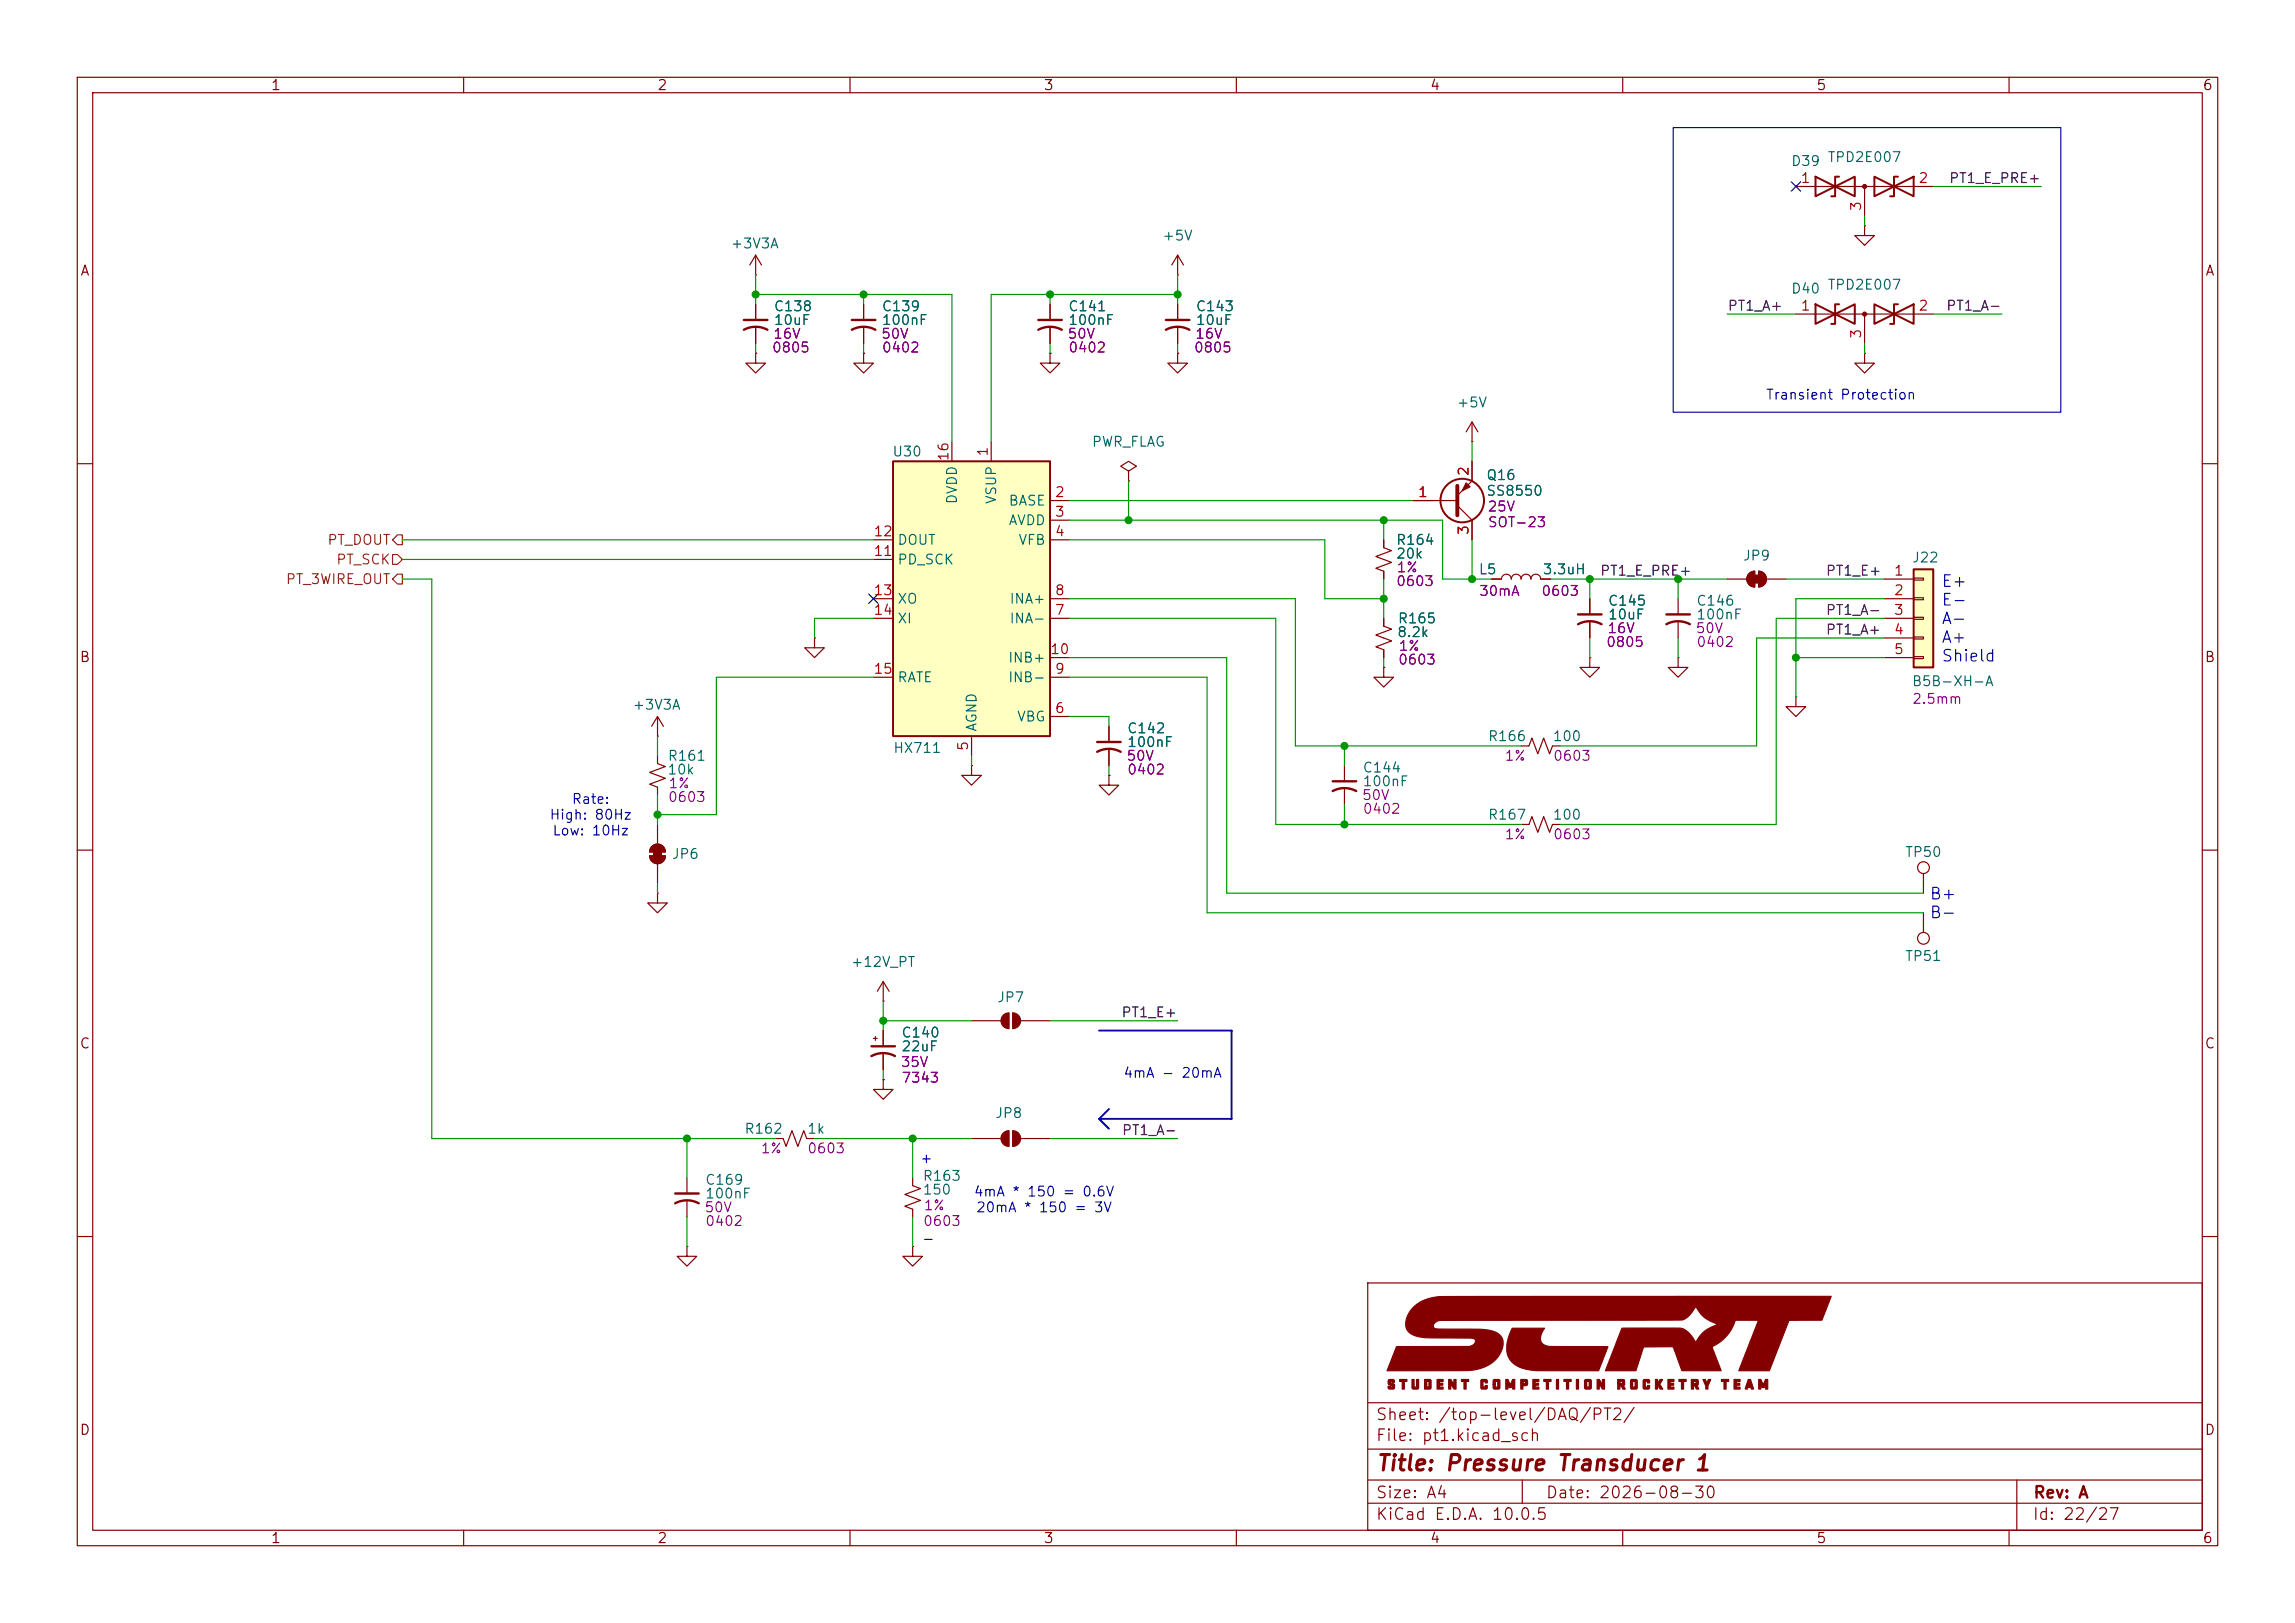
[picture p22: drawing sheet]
<svg xmlns="http://www.w3.org/2000/svg" width="297mm" height="210mm" viewBox="0 0 297 210" stroke-linecap="round" stroke-linejoin="round" font-family="sans-serif">
<defs><g id="words">
<text font-size="2" fill="#840000" x="178" y="190.8">Title: Pressure Transducer 1</text>
<g font-size="1.5" fill="#0000c2">
<text x="251.2" y="76.3">E+</text>
<text x="251.2" y="78.7">E-</text>
<text x="251.2" y="81.2">A-</text>
<text x="251.2" y="83.6">A+</text>
<text x="251.2" y="86">Shield</text>
<text x="249.6" y="116.8">B+</text>
<text x="249.6" y="119.2">B-</text>
</g>
<g font-size="1.5" fill="#840000">
<text x="178" y="184.1">Sheet: /top-level/DAQ/PT2/</text>
<text x="178" y="186.8">File: pt1.kicad_sch</text>
<text x="178" y="197">KiCad E.D.A. 10.0.5</text>
<text x="178" y="194.2">Size: A4</text>
<text x="200" y="194.2">Date: 2026-08-30</text>
<text x="263" y="197">Id: 22/27</text>
<text x="263" y="194.2">Rev: A</text>
</g>
<g font-size="1.3" fill="#840000">
<text x="35" y="12">1</text>
<text x="85" y="12">2</text>
<text x="135" y="12">3</text>
<text x="185" y="12">4</text>
<text x="235" y="12">5</text>
<text x="285" y="12">6</text>
<text x="10.3" y="36">A</text>
<text x="285.3" y="36">A</text>
<text x="10.2" y="86">B</text>
<text x="285.2" y="86">B</text>
<text x="10.2" y="136">C</text>
<text x="285.2" y="136">C</text>
<text x="10.2" y="186">D</text>
<text x="285.2" y="186">D</text>
<text x="35" y="200">1</text>
<text x="85" y="200">2</text>
<text x="135" y="200">3</text>
<text x="185" y="200">4</text>
<text x="235" y="200">5</text>
<text x="285" y="200">6</text>
</g>
<g font-size="1.3" fill="#006464">
<text x="231.7" y="21.8">D39</text>
<text x="236.4" y="21.3">TPD2E007</text>
<text x="94.5" y="32.5">+3V3A</text>
<text x="150.3" y="31.4">+5V</text>
<text x="100.1" y="40.6">C138</text>
<text x="114" y="40.6">C139</text>
<text x="138.2" y="40.6">C141</text>
<text x="154.7" y="40.6">C143</text>
<text x="231.7" y="38.3">D40</text>
<text x="236.4" y="37.8">TPD2E007</text>
<text x="100.1" y="42.4">10uF</text>
<text x="114" y="42.4">100nF</text>
<text x="138.2" y="42.4">100nF</text>
<text x="154.7" y="42.4">10uF</text>
<text x="188.4" y="53">+5V</text>
<text x="115.4" y="59.4">U30</text>
<text x="141.2" y="58.1">PWR_FLAG</text>
<text x="124.2" y="65.3" transform="rotate(-90 124.2 65.3)">DVDD</text>
<text x="129.2" y="65.3" transform="rotate(-90 129.2 65.3)">VSUP</text>
<text x="130.4" y="65.7">BASE</text>
<text x="192.3" y="62.4">Q16</text>
<text x="192.3" y="64.5">SS8550</text>
<text x="116.1" y="70.8">DOUT</text>
<text x="130.4" y="68.3">AVDD</text>
<text x="131.7" y="70.8">VFB</text>
<text x="180.6" y="70.8">R164</text>
<text x="116.1" y="73.4">PD_SCK</text>
<text x="180.6" y="72.6">20k</text>
<text x="191.3" y="74.6">L5</text>
<text x="199.6" y="74.6">3.3uH</text>
<text x="225.5" y="72.8">JP9</text>
<text x="247.4" y="73.1">J22</text>
<text x="116.1" y="78.4">XO</text>
<text x="116.1" y="81">XI</text>
<text x="130.6" y="81">INA-</text>
<text x="130.6" y="78.4">INA+</text>
<text x="180.7" y="82.8">8.2k</text>
<text x="180.8" y="81">R165</text>
<text x="208" y="78.7">C145</text>
<text x="208" y="80.5">10uF</text>
<text x="219.4" y="78.7">C146</text>
<text x="219.4" y="80.5">100nF</text>
<text x="116.1" y="88.6">RATE</text>
<text x="130.4" y="88.6">INB-</text>
<text x="130.4" y="86.1">INB+</text>
<text x="247.3" y="89.1">B5B-XH-A</text>
<text x="81.8" y="92.1">+3V3A</text>
<text x="126.7" y="94.8" transform="rotate(-90 126.7 94.8)">AGND</text>
<text x="131.5" y="93.7">VBG</text>
<text x="145.8" y="95.2">C142</text>
<text x="86.3" y="100.5">10k</text>
<text x="86.3" y="98.8">R161</text>
<text x="115.5" y="97.7">HX711</text>
<text x="145.8" y="97">100nF</text>
<text x="176.3" y="100.3">C144</text>
<text x="192.5" y="96.2">R166</text>
<text x="200.9" y="96.2">100</text>
<text x="176.3" y="102.1">100nF</text>
<text x="192.5" y="106.4">R167</text>
<text x="200.9" y="106.4">100</text>
<text x="86.9" y="111.5">JP6</text>
<text x="246.5" y="111.2">TP50</text>
<text x="110" y="125.4">+12V_PT</text>
<text x="246.5" y="124.7">TP51</text>
<text x="129" y="130">JP7</text>
<text x="116.6" y="134.6">C140</text>
<text x="116.6" y="136.3">22uF</text>
<text x="96.3" y="147">R162</text>
<text x="104.4" y="147">1k</text>
<text x="128.7" y="145">JP8</text>
<text x="91.2" y="153.6">C169</text>
<text x="91.2" y="155.4">100nF</text>
<text x="119.3" y="153.1">R163</text>
<text x="119.3" y="154.9">150</text>
</g>
<g font-size="1.3" fill="#a90000">
<text x="232.9" y="24">1</text>
<text x="248.2" y="24">2</text>
<text x="241.2" y="27.4" transform="rotate(-90 241.2 27.4)">3</text>
<text x="232.9" y="40.5">1</text>
<text x="248.2" y="40.5">2</text>
<text x="241.2" y="43.9" transform="rotate(-90 241.2 43.9)">3</text>
<text x="123.1" y="59.8" transform="rotate(-90 123.1 59.8)">16</text>
<text x="128.1" y="59.2" transform="rotate(-90 128.1 59.2)">1</text>
<text x="136.4" y="64.6">2</text>
<text x="183.4" y="64.6">1</text>
<text x="190.4" y="61.7" transform="rotate(-90 190.4 61.7)">2</text>
<text x="113" y="69.7">12</text>
<text x="136.4" y="67.2">3</text>
<text x="136.4" y="69.7">4</text>
<text x="190.4" y="69.3" transform="rotate(-90 190.4 69.3)">3</text>
<text x="113" y="72.3">11</text>
<text x="113" y="77.3">13</text>
<text x="136.4" y="77.3">8</text>
<text x="245" y="74.8">1</text>
<text x="245" y="77.3">2</text>
<text x="113" y="79.9">14</text>
<text x="136.4" y="79.9">7</text>
<text x="245" y="79.9">3</text>
<text x="245" y="82.4">4</text>
<text x="113" y="87.5">15</text>
<text x="135.8" y="85">10</text>
<text x="136.4" y="87.5">9</text>
<text x="245" y="85">5</text>
<text x="136.4" y="92.6">6</text>
<text x="125.6" y="97.3" transform="rotate(-90 125.6 97.3)">5</text>
</g>
<g font-size="1.3" fill="#0f0f0f">
<text x="252.1" y="24">PT1_E_PRE+</text>
<text x="223.5" y="40.5">PT1_A+</text>
<text x="251.8" y="40.5">PT1_A-</text>
<text x="207" y="74.8">PT1_E_PRE+</text>
<text x="236.2" y="74.8">PT1_E+</text>
<text x="236.2" y="82.4">PT1_A+</text>
<text x="236.2" y="79.9">PT1_A-</text>
<text x="145" y="132">PT1_E+</text>
<text x="145.1" y="147.2">PT1_A-</text>
</g>
<g font-size="1.3" fill="#840084">
<text x="99.8" y="45.9">0805</text>
<text x="100" y="44.1">16V</text>
<text x="113.9" y="44.1">50V</text>
<text x="114" y="45.9">0402</text>
<text x="138.1" y="44.1">50V</text>
<text x="138.2" y="45.9">0402</text>
<text x="154.4" y="45.9">0805</text>
<text x="154.6" y="44.1">16V</text>
<text x="192.4" y="66.5">25V</text>
<text x="192.5" y="68.5">SOT-23</text>
<text x="180.6" y="76.1">0603</text>
<text x="180.7" y="74.4">1%</text>
<text x="191.3" y="77.4">30mA</text>
<text x="199.4" y="77.4">0603</text>
<text x="207.9" y="82.2">16V</text>
<text x="219.4" y="82.2">50V</text>
<text x="180.8" y="86.3">0603</text>
<text x="180.9" y="84.5">1%</text>
<text x="207.8" y="84">0805</text>
<text x="219.4" y="84">0402</text>
<text x="247.4" y="91.4">2.5mm</text>
<text x="145.7" y="98.8">50V</text>
<text x="145.8" y="100.5">0402</text>
<text x="194.6" y="98.8">1%</text>
<text x="200.9" y="98.8">0603</text>
<text x="86.4" y="104.1">0603</text>
<text x="86.4" y="102.3">1%</text>
<text x="176.2" y="103.8">50V</text>
<text x="176.3" y="105.6">0402</text>
<text x="194.6" y="108.9">1%</text>
<text x="200.9" y="108.9">0603</text>
<text x="116.5" y="138.4">35V</text>
<text x="116.6" y="140.4">7343</text>
<text x="98.4" y="149.6">1%</text>
<text x="104.4" y="149.6">0603</text>
<text x="91.1" y="157.2">50V</text>
<text x="91.2" y="159">0402</text>
<text x="119.4" y="159">0603</text>
<text x="119.4" y="156.9">1%</text>
</g>
<g font-size="1.3" fill="#0000c2">
<text x="228.4" y="52">Transient Protection</text>
<text x="71" y="106.4">High: 80Hz</text>
<text x="73.9" y="104.3">Rate:</text>
<text x="71.4" y="108.4">Low: 10Hz</text>
<text x="145.3" y="139.8">4mA - 20mA</text>
<text x="119" y="150.8">+</text>
<text x="125.9" y="155.1">4mA * 150 = 0.6V</text>
<text x="119.2" y="161.2">-</text>
<text x="126.2" y="157.2">20mA * 150 = 3V</text>
</g>
<g font-size="1.3" fill="#725600">
<text x="42.3" y="70.8">PT_DOUT</text>
<text x="36.9" y="75.9">PT_3WIRE_OUT</text>
<text x="43.4" y="73.4">PT_SCK</text>
</g>
</g></defs>
<g fill="none" stroke="#840000" stroke-width=".15">
<path d="M10 10h277v190h-277zM12 12h273v186h-273zM60 10v2M110 10v2M160 10v2M210 10v2M260 10v2M232.4 24.1h17.8M241.3 29.2v1.3h1.3l-1.3 1.3-1.3-1.3h1.3M241.3 29.2h.1M241.3 24.1v3.8M232.4 40.6h17.8"/>
<path d="M241.3 40.6v3.9M10 60h2M217.2 77.5v2M285 60h2M217.2 80.5v2.1M10 110h2M84.1 110.7h2a1.02 1.02 0 0 1-1 1.1 1.02 1.02 0 0 1-1-1.1zM84.4 109.5a1.02 1.02 0 0 1 1.1-.2 1.02 1.02 0 0 1 .6 .9h-2l.1-.4zM85.1 106.7v2.5M85.1 111.8v2.5M248.9 113v2.6M248.9 118.1v2.6"/>
<path d="M285 110h2M10 160h2M177 166h108v32h-108zM285 160h2M60 198v2M110 198v2M160 198v2M177 194.5h108M177 191.5h108M177 187.5h108M177 181.5h108M197 191.5v3"/>
<path d="M210 198v2M260 198v2M261 191.5v6.5"/>
<circle cx="248.9" cy="112.3" r=".76"/>
<circle cx="248.9" cy="121.4" r=".76"/>
</g>
<g fill="#840000" stroke="#840000" stroke-width=".15">
<path d="M179.7 178.5h.6l.1 .1 .1 .3-.6-.1v.1l.1 .1a.41 .41 0 0 1 .5 .2 .41 .41 0 0 1-.2 .5h-.5l-.2-.1v-.2l.6 .1v-.2h-.1a.42 .42 0 0 1-.5-.3 .42 .42 0 0 1 .1-.5z"/>
<path d="M181.1 178.5h1v.3h-.4v.9h-.2v-.9h-.4z"/>
<path d="M182.7 178.5h.3v1h.3v-1h.3v1.1l-.1 .1h-.7l-.1-.1z"/>
<path d="M184.4 178.5h.7l.1 .1v1l-.1 .1h-.7v-.6h.2v.4h.3v-.7h-.3v.3h-.2z"/>
<path d="M186 178.5h.8v.3h-.5v.2h.4v.2h-.4v.3h.5v.2h-.8z"/>
<path d="M187.5 178.5h.3l.4 .7v-.7h.2v1.2h-.2l-.4-.6-.1 .6h-.2z"/>
<path d="M189.1 178.5h1v.3h-.4v.9h-.2v-.9h-.4z"/>
<path d="M191.8 178.5h.6l.1 .1v.3h-.3v-.1h-.3v.7h.3v-.2h.3v.3l-.1 .1h-.6l-.2-.1v-1z"/>
<path d="M193.3 178.5h.7l.1 .1v1l-.1 .1h-.7l-.1-.1v-.5h.3v.4h.3v-.7h-.3v.3h-.3v-.5z"/>
<path d="M194.9 178.5h.3l.3 .7 .3-.7h.2v1.2h-.2v-.6l-.2 .4h-.3l-.2-.4v.6h-.2z"/>
<path d="M196.8 178.5h.4a.37 .37 0 0 1 .4 .1 .37 .37 0 0 1 .1 .4l-.1 .3h-.5v.4h-.3v-.8h.3v.1h.3v-.2h-.3v.1h-.3z"/>
<path d="M198.4 178.5h.7v.3h-.5v.2h.5v.2h-.5v.3h.5v.2h-.7z"/>
<path d="M199.8 178.5h.9v.3h-.3v.9h-.3v-.9h-.3z"/>
<path d="M201.4 178.5h.3v1.2h-.3z"/>
<path d="M202.4 178.5h.9v.3h-.3v.9h-.3v-.9h-.3z"/>
<path d="M204 178.5h.3v1.2h-.3z"/>
<path d="M205.2 178.5h.6l.1 .1v1l-.1 .1h-.6l-.1-.1v-.5h.2v.4h.4v-.7h-.4v.3h-.2v-.5z"/>
<path d="M206.7 178.5h.3l.4 .7v-.7h.2v1.2h-.2l-.4-.6v.6h-.3z"/>
<path d="M209.4 178.5h.3a.32 .32 0 0 1 .5 .2l.1 .5-.2 .1 .2 .4h-.3l-.2-.4h-.2v.4h-.2v-.8h.2v.1h.4v-.2h-.4v.1h-.2z"/>
<path d="M211.1 178.5h.7l.1 .1v1l-.1 .1h-.7l-.1-.1v-.5h.3v.4h.3v-.7h-.3v.3h-.3v-.5z"/>
<path d="M212.8 178.5h.6l.1 .1v.3h-.3v-.1h-.3v.7h.3v-.2h.3v.3l-.1 .1h-.6l-.2-.1v-1z"/>
<path d="M214.2 178.5h.3v.5l.3-.5h.4l-.4 .6 .4 .6h-.3l-.4-.5v.5h-.3z"/>
<path d="M215.9 178.5h.7v.3h-.5v.2h.5v.2h-.5v.3h.5v.2h-.7z"/>
<path d="M217.3 178.5h.9v.3h-.3v.9h-.3v-.9h-.3z"/>
<path d="M218.9 178.5h.4a.32 .32 0 0 1 .5 .2v.5l-.2 .1 .3 .4h-.4l-.2-.4h-.1v.4h-.3v-.8h.3v.1h.3v-.2h-.3v.1h-.3z"/>
<path d="M220.4 178.5h.3l.2 .5 .2-.5h.3l-.4 .8v.4h-.2v-.4z"/>
<path d="M222.8 178.5h.9v.3h-.3v.9h-.3v-.9h-.3z"/>
<path d="M224.4 178.5h.8v.3h-.5v.2h.4v.2h-.4v.3h.5v.2h-.8z"/>
<path d="M226.2 178.5h.3l.4 1.2a.25 .25 0 0 1-.3-.2h-.4a.22 .22 0 0 1-.1 .2 .22 .22 0 0 1-.2 0l.1-.5h.5l-.1-.3-.1 .3h-.3z"/>
<path d="M227.6 178.5h.3l.3 .7 .3-.7h.3v1.2h-.3v-.6l-.2 .4h-.2l-.2-.4v.6h-.3z"/>
<path d="M182.8 169.2a6.3 6.3 0 0 1 4.6-1.4l49.6-.1-1.2 3.1h-4.3l-2.5 6.6h-4l2.6-6.6h-3a5.6 5.6 0 0 1-3 3.5l1.1 3.1h-5l-1.1-2.9a.24 .24 0 0 0-.1-.2 .24 .24 0 0 0-.3 0h-3.5l-1 3.1h-3.9l2.1-5.5h7.6a3.5 3.5 0 0 1 2 1.8 4.6 4.6 0 0 1 2.7-2.3 4.5 4.5 0 0 1-2.7-2.3h-.1a2.78 2.78 0 0 1-1.7 1.7l-31.3 .1a.88 .88 0 0 0-.9 .8 .93 .93 0 0 0 1 .3h3.2a10.5 10.5 0 0 1 3.9 .4 1.67 1.67 0 0 1 .7 2.4 4.7 4.7 0 0 1-4 2.5l-10.8 .1 1.2-3.2h9.4a.69 .69 0 0 0 .8-.9 2.61 2.61 0 0 0-1.6-.2h-4.4a4.5 4.5 0 0 1-2.6-.8 2.26 2.26 0 0 1 .3-2.8z"/>
<path d="M195.7 171.9h4.2a1.74 1.74 0 0 0-.4 1.9 2.79 2.79 0 0 0 2.2 .4l6.4 .1-1.2 3.1h-5.8a11.3 11.3 0 0 1-4.6-.6 2.82 2.82 0 0 1-1.3-3.6z"/>
<path d="M84.6 110h1v1h-1z"/>
<path d="M84.1 110.7h2a1.02 1.02 0 0 1-1 1.1 1.02 1.02 0 0 1-1-1.1z"/>
<path d="M84.4 109.5a1.02 1.02 0 0 1 1.1-.2 1.02 1.02 0 0 1 .6 .9h-2l.1-.4z"/>
<circle cx="241.3" cy="40.6" r=".25"/>
<circle cx="241.3" cy="24.1" r=".25"/>
</g>
<path d="M215.6 79.5h3.1M215.6 80.8a3.2 3.2 0 0 1 3.1 0" fill="none" stroke="#840000" stroke-width=".3"/>
<path d="M234.9 39.4l5.1 2.5v-2.5l-5.1 2.5zM234.9 22.9l5.1 2.5v-2.5l-5.1 2.5zM238 39.4h-.5v2.5h-.5M238 22.9h-.5v2.5h-.5M242.6 39.4l5 2.5v-2.5l-5 2.5zM242.6 22.9l5 2.5v-2.5l-5 2.5zM245.6 39.4h-.5v2.5h-.5M245.6 22.9h-.5v2.5h-.5" fill="none" stroke="#840000" stroke-width=".25"/>
<path d="M247.6 73.7h2.6v12.7h-2.6z" fill="#ffffc2"/>
<g fill="none" stroke="#840000" stroke-width=".25">
<path d="M247.6 73.7h2.6v12.7h-2.6z"/>
<circle cx="189.2" cy="64.8" r="2.82"/>
</g>
<g fill="none" stroke="#840000" stroke-width=".15">
<path d="M111.8 39.4v2M111.8 42.4v2.1M190.5 57.2h.1M190.5 59.7v2.5l-1.9 1.9M190.5 54.6v2.6M190.5 54.6l-.8 1.3M190.5 54.6l.8 1.3M146 61l1.1-.7-1.1-.6-1 .6 1 .7v1.2M146 62.2h.1M179.1 69.9v1l1 .3-2 .8 2 .8-2 .7 1 .4v1M182.9 64.8h5.7M188.6 65.4l1.9 1.9v2.6"/>
<path d="M193 74.9h1.3a.64 .64 0 0 1 .6-.6 .64 .64 0 0 1 .7 .6 .64 .64 0 0 1 .6-.6 .64 .64 0 0 1 .6 .6 .64 .64 0 0 1 .7-.6 .64 .64 0 0 1 .6 .6 .64 .64 0 0 1 .7-.6 .64 .64 0 0 1 .6 .6h1.3M205.7 77.5v2M223.5 74.9h2.6M226.4 74.2l.3-.2 .4-.1v2a1.02 1.02 0 0 1-1-.6 1.02 1.02 0 0 1 .3-1.1zM227.6 73.9a1.02 1.02 0 0 1 1 1 1.02 1.02 0 0 1-1 1zM228.6 74.9h2.5M243.8 74.9h3.8M243.8 77.5h3.8M247.6 74.8h1.3v.3h-1.3zM247.6 77.3h1.3v.3h-1.3zM247.6 79.9h1.3v.2h-1.3zM85.1 95.3h.1"/>
<path d="M85.1 97.8v1l1 .4-2 .7 2 .8-2 .8 1 .4v1M85.1 92.7l-.8 1.3M85.1 92.7l.8 1.3M85.1 92.7v2.6M125.7 99.1v1.2h1.3l-1.3 1.3-1.2-1.3h1.2M125.7 99.1h.1M143.5 94v2M143.5 97v2.1M174 99.1v2M196.8 96.5h1.1l.3-1 .8 2 .8-2 .7 2 .4-1h1M205.7 85.1v1.3h1.3l-1.3 1.2-1.2-1.2h1.2M205.7 85.1h.1"/>
<path d="M205.7 80.5v2.1M217.2 85.1v1.3h1.2l-1.2 1.2-1.3-1.2h1.3M217.2 85.1h.1M232.4 90.2v1.2h1.3l-1.3 1.3-1.3-1.3h1.3M232.4 90.2h.1M243.8 80h3.8M243.8 82.6h3.8M243.8 85.1h3.8M247.6 82.4h1.3v.3h-1.3zM247.6 85h1.3v.2h-1.3zM85.1 115.6v1.2h1.3l-1.3 1.3-1.3-1.3h1.3M85.1 115.6h.1"/>
<path d="M143.5 100.3v1.3h1.3l-1.3 1.3-1.3-1.3h1.3M143.5 100.3h.1M174 102.1v2M196.8 106.7h1.1l.3-1 .8 2 .8-2 .7 2 .4-1h1M113 134.4h.5M113.3 134.1v.5M114.3 129.5h.1M114.3 139.7v1.3h1.3l-1.3 1.2-1.3-1.2h1.3M114.3 139.7h.1M114.3 127l-.8 1.3M114.3 127l.8 1.3M114.3 127v2.5"/>
<path d="M114.3 133.4v2M114.3 136.4v2M125.7 132.1h3.8M130.6 131.1v2M131.1 131.1v2M132.1 132.1h3.8M118.1 152.4v1l1 .4-2 .8 2 .7-2 .8 1 .4v1M125.7 147.3h3.8M130.6 146.3v2M131.1 146.3v2M132.1 147.3h3.8"/>
</g>
<path d="M110.2 42.7a3.2 3.2 0 0 1 3.1 0M110.2 41.4h3.1M204.2 79.5h3.1M142 97.3a3.2 3.2 0 0 1 3 0M142 96h3M204.2 80.8a3.2 3.2 0 0 1 3.1 0M172.5 102.4a3.2 3.2 0 0 1 3 0M172.5 101.1h3M112.8 136.7a3.2 3.2 0 0 1 3 0M112.8 135.4h3" fill="none" stroke="#840000" stroke-width=".3"/>
<g fill="#840000" stroke="#840000" stroke-width=".15">
<path d="M129.8 146.6l.4-.2 .4-.1v2a1.02 1.02 0 0 1-1-.6 1.02 1.02 0 0 1 .2-1.1z"/>
<path d="M131.1 146.3a1.02 1.02 0 0 1 1 1 1.02 1.02 0 0 1-1 1z"/>
<path d="M129.8 131.4l.4-.3h.4v2a1.02 1.02 0 0 1-1-.6 1.02 1.02 0 0 1 .2-1.1z"/>
<path d="M131.1 131.1a1.02 1.02 0 0 1 1 1 1.02 1.02 0 0 1-1 1z"/>
<path d="M226.8 74.4h1v1h-1z"/>
<path d="M227.6 73.9a1.02 1.02 0 0 1 1 1 1.02 1.02 0 0 1-1 1z"/>
<path d="M226.4 74.2l.3-.2 .4-.1v2a1.02 1.02 0 0 1-1-.6 1.02 1.02 0 0 1 .3-1.1z"/>
<path d="M189.7 62.5l.5 .5-1 .5z"/>
</g>
<path d="M188.6 62.9v3.8" fill="none" stroke="#840000" stroke-width=".51"/>
<path d="M115.6 59.7h20.3v35.6h-20.3z" fill="#ffffc2"/>
<path d="M115.6 59.7h20.3v35.6h-20.3z" fill="none" stroke="#840000" stroke-width=".25"/>
<g fill="none" stroke="#840000" stroke-width=".15">
<path d="M97.8 35.6h.1M97.8 33l-.8 1.3M97.8 33l.8 1.3M97.8 33v2.6M97.8 39.4v2M111.8 39.4v2M135.9 39.4v2M152.4 35.6h.1M152.4 33l-.8 1.3M152.4 33l.8 1.3M152.4 33v2.6M152.4 39.4v2"/>
<path d="M97.8 45.7v1.3h-1.3l1.3 1.3 1.3-1.3h-1.3M97.8 45.7h.1M97.8 42.4v2.1M111.8 45.7v1.3h1.2l-1.2 1.3-1.3-1.3h1.3M111.8 45.7h.1M111.8 42.4v2.1M123.2 57.2v2.5M128.3 57.2v2.5M135.9 45.7v1.3h1.3l-1.3 1.3-1.3-1.3h1.3M135.9 45.7h.1M135.9 42.4v2.1M152.4 45.7v1.3h1.3l-1.3 1.3-1.3-1.3h1.3"/>
<path d="M152.4 45.7h.1M152.4 42.4v2.1M190.5 59.7v2.5M241.3 45.7v1.3h1.3l-1.3 1.3-1.3-1.3h1.3M241.3 45.7h.1M113 69.9h2.6M113 77.5h2.6M113 72.4h2.6M135.9 64.8h2.5M135.9 67.3h2.5M135.9 69.9h2.5M135.9 77.5h2.5"/>
<path d="M179.1 69.9v1M179.1 73.9v1M182.9 64.8h2.5M190.5 67.3v2.6M193 74.9h1.3M199.4 74.9h1.3M205.7 77.5v2M105.4 82.6v1.2h1.3l-1.3 1.3-1.3-1.3h1.3M105.4 82.6h.1M113 80h2.6M113 87.6h2.6M125.7 95.3v2.5"/>
<path d="M135.9 92.7h2.5M135.9 80h2.5M135.9 87.6h2.5M135.9 85.1h2.5M143.5 94v2M143.5 97v2.1M179.1 80v1l1 .4-2 .8 2 .7-2 .8 1 .4v1M179.1 86.4v1.2h1.2l-1.2 1.3-1.3-1.3h1.3M179.1 86.4h.1M205.7 80.5v2.1M143.5 100.3h.1M114.3 139.7h.1"/>
<path d="M114.3 133.4v2M114.3 136.4v2M88.9 152.4v2M88.9 155.4v2.1M100.3 147.3h1l.4 1 .8-2 .8 2 .7-2 .4 1h1M88.9 161.3v1.3h-1.3l1.3 1.2 1.3-1.2h-1.3M88.9 161.3h.1M118.1 161.3v1.3h1.3l-1.3 1.2-1.3-1.2h1.3M118.1 161.3h.1"/>
</g>
<path d="M96.3 42.7a3.2 3.2 0 0 1 3 0M96.3 41.4h3M134.4 42.7a3.2 3.2 0 0 1 3 0M134.4 41.4h3M150.9 42.7a3.2 3.2 0 0 1 3 0M150.9 41.4h3M87.4 155.7a3.2 3.2 0 0 1 3 0M87.4 154.4h3" fill="none" stroke="#840000" stroke-width=".3"/>
<path d="M50.8 71.8h.6l.7 .6-.7 .6h-.6zM50.8 69.9l.6-.7h.7v1.3h-.7zM51.4 74.3h.7v1.3h-.7l-.6-.7z" fill="none" stroke="#725600" stroke-width=".15"/>
<path d="M142.2 133.4h17.2v11.4h-17.2M142.2 144.8l1.3 1.3M143.5 143.5l-1.3 1.3" fill="none" stroke="#0000c2" stroke-width=".25"/>
<g fill="none" stroke="#009600" stroke-width=".15">
<path d="M97.8 35.6v3.8M97.8 38.1h25.4v19.1M111.8 38.1v1.3M135.9 38.1v1.3M152.4 35.6v3.8M152.4 38.1h-24.1v19.1M241.3 27.9v1.3M250.2 24.1h14M97.8 44.5v1.2M111.8 44.5v1.2M135.9 44.5v1.2M152.4 44.5v1.2"/>
<path d="M190.5 57.2v2.5M223.5 40.6h8.9M241.3 44.5v1.2M250.2 40.6h8.9M52.1 74.9h3.8v72.4h44.4M52.1 72.4h60.9M52.1 69.9h60.9M138.4 77.5h29.2v19h29.2M138.4 67.3h48.3v7.6h6.3M138.4 69.9h33v7.6h7.7M138.4 64.8h44.5M146 62.2v5.1"/>
<path d="M179.1 67.3v2.6M179.1 74.9v5.1M190.5 69.9v5M200.7 74.9h22.8M205.7 74.9v2.6M217.2 74.9v2.6M231.1 74.9h12.7M243.8 77.5h-11.4v12.7M85.1 95.3v2.5M113 80h-7.6v2.6M113 87.6h-20.3v17.8h-7.6M125.7 97.8v1.3"/>
<path d="M138.4 87.6h17.8v30.5h92.7M138.4 85.1h20.3v30.5h90.2M138.4 80h26.7v26.7h31.7M138.4 92.7h5.1v1.3M143.5 99.1v1.2M174 96.5v2.6M179.1 85.1v1.3M205.7 82.6v2.5M217.2 82.6v2.5M232.4 85.1h11.4M243.8 80h-13.9v26.7h-28M243.8 82.6h-16.5v13.9h-25.4"/>
<path d="M85.1 102.9v3.8M85.1 114.3v1.3M174 104.1v2.6M114.3 132.1h11.4M114.3 129.5v3.9M114.3 138.4v1.3M135.9 132.1h16.5M88.9 147.3v5.1M88.9 157.5v3.8M105.4 147.3h20.3M118.1 147.3v5.1M118.1 157.5v3.8"/>
<path d="M135.9 147.3h16.5"/>
</g>
<path d="M231.8 23.5l1.2 1.2M233 23.5l-1.2 1.2M112.4 76.9l1.2 1.2M113.6 76.9l-1.2 1.2" fill="none" stroke="#000084" stroke-width=".15"/>
<path d="M216.5 16.5h50.2v36.8h-50.2z" fill="none" stroke="#0000c2" stroke-width=".15"/>
<g fill="#009600" stroke="#009600" stroke-width=".13">
<circle cx="174" cy="106.7" r=".46"/>
<circle cx="205.7" cy="74.9" r=".46"/>
<circle cx="88.9" cy="147.3" r=".46"/>
<circle cx="85.1" cy="105.4" r=".46"/>
<circle cx="114.3" cy="132.1" r=".46"/>
<circle cx="111.8" cy="38.1" r=".46"/>
<circle cx="135.9" cy="38.1" r=".46"/>
<circle cx="152.4" cy="38.1" r=".46"/>
<circle cx="97.8" cy="38.1" r=".46"/>
<circle cx="179.1" cy="77.5" r=".46"/>
<circle cx="174" cy="96.5" r=".46"/>
<circle cx="179.1" cy="67.3" r=".46"/>
<circle cx="146" cy="67.3" r=".46"/>
<circle cx="190.5" cy="74.9" r=".46"/>
<circle cx="118.1" cy="147.3" r=".46"/>
<circle cx="232.4" cy="85.1" r=".46"/>
<circle cx="217.2" cy="74.9" r=".46"/>
</g>
<use href="#words"/>
</svg>
